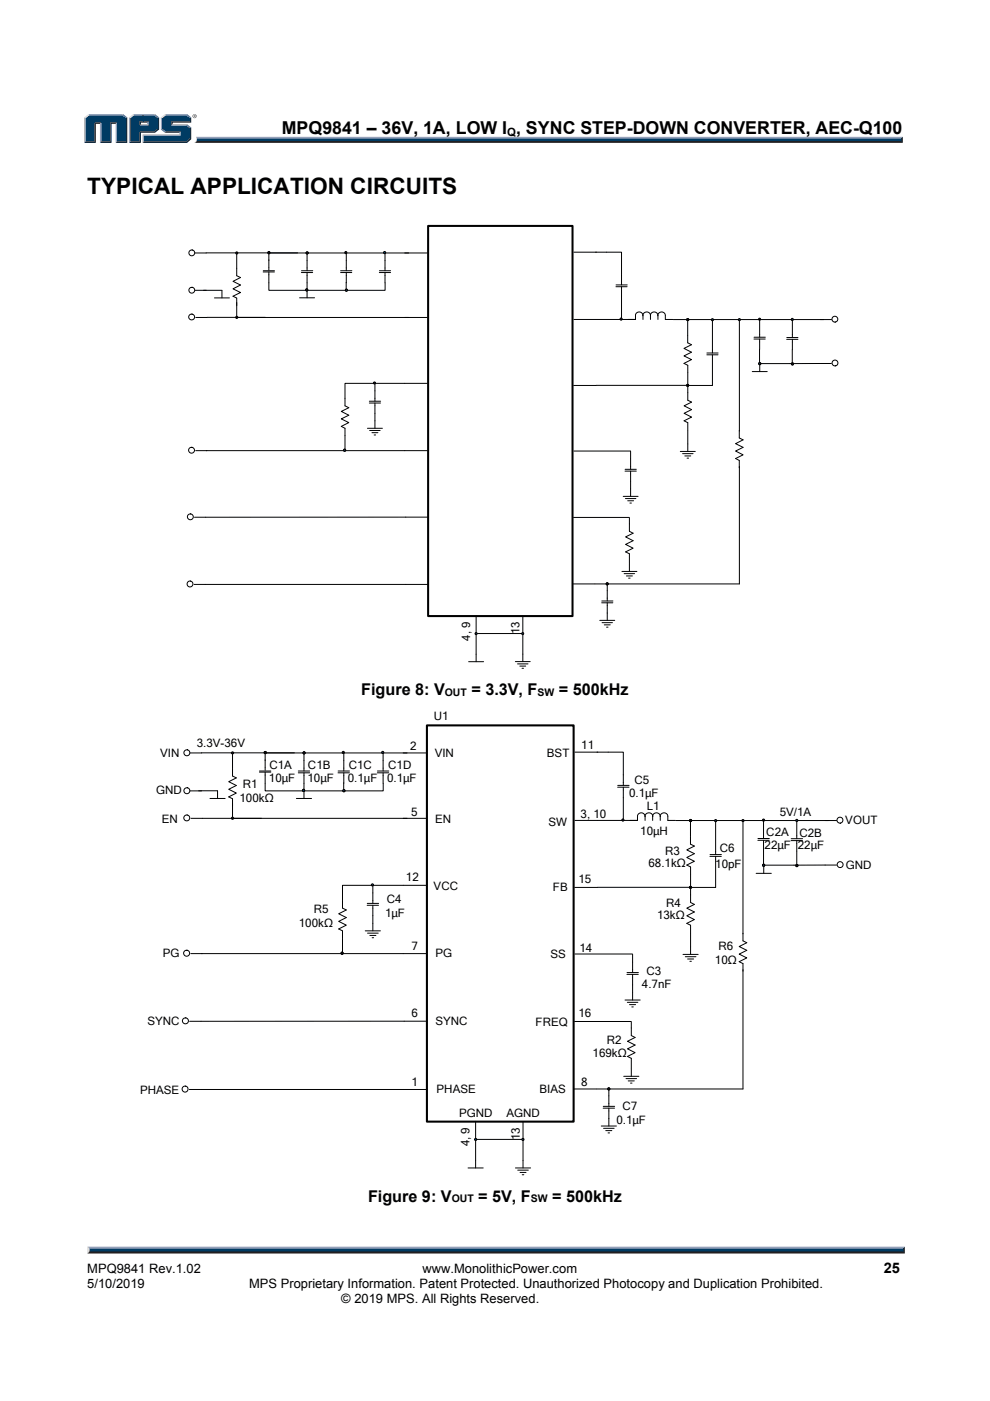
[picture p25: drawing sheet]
<svg xmlns="http://www.w3.org/2000/svg" width="210mm" height="297mm" viewBox="0 0 210 297" stroke-linecap="round" stroke-linejoin="round" font-family="sans-serif">
<defs><g id="words">
<text font-size="4.8" x="18.5" y="41.2">TYPICAL APPLICATION CIRCUITS</text>
<text font-size="3.8" x="59.8" y="28.5">MPQ9841 – 36V, 1A, LOW I , SYNC STEP-DOWN CONVERTER, AEC-Q100</text>
<g font-size="3.4">
<text x="76.6" y="147.4">Figure 8: V</text>
<text x="100" y="147.4">= 3.3V, F</text>
<text x="118.6" y="147.4">= 500kHz</text>
<text x="78.1" y="254.8">Figure 9: V</text>
<text x="101.4" y="254.8">= 5V, F</text>
<text x="117.1" y="254.8">= 500kHz</text>
</g>
<text font-size="3.1" x="187.5" y="269.9">25</text>
<g font-size="2.7">
<text x="18.5" y="269.9">MPQ9841 Rev.1.02</text>
<text x="89.6" y="269.9">www.MonolithicPower.com</text>
<text x="18.5" y="273.2">5/10/2019</text>
<text x="52.8" y="273.2">MPS Proprietary Information. Patent Protected. Unauthorized Photocopy and Duplication Prohibited.</text>
<text x="72.4" y="276.3">© 2019 MPS. All Rights Reserved.</text>
</g>
<g font-size="2.5">
<text x="92" y="152.6">U1</text>
<text x="34" y="160.5">VIN</text>
<text x="41.7" y="158.4">3.3V-36V</text>
<text x="87" y="159">2</text>
<text x="92.2" y="160.5">VIN</text>
<text x="116" y="160.6">BST</text>
<text x="123.3" y="158.8">11</text>
<text x="51.5" y="167.1">R1</text>
<text x="57" y="165.7">10μF</text>
<text x="57.2" y="163">C1A</text>
<text x="65.2" y="165.8">10μF</text>
<text x="65.3" y="163">C1B</text>
<text x="73.8" y="165.8">0.1μF</text>
<text x="74" y="163.1">C1C</text>
<text x="82.1" y="165.8">0.1μF</text>
<text x="82.3" y="163.1">C1D</text>
<text x="134.6" y="166.3">C5</text>
<text x="33.1" y="168.4">GND</text>
<text x="50.8" y="170.1">100kΩ</text>
<text x="87.2" y="172.9">5</text>
<text x="123.1" y="173.4">3, 10</text>
<text x="133.4" y="168.9">0.1μF</text>
<text x="137.2" y="171.8">L1</text>
<text x="165.4" y="173">5V/1A</text>
<text x="34.3" y="174.5">EN</text>
<text x="92.3" y="174.5">EN</text>
<text x="116.3" y="175.1">SW</text>
<text x="135.8" y="177">10μH</text>
<text x="162.5" y="177.3">C2A</text>
<text x="169.6" y="177.4">C2B</text>
<text x="179.3" y="174.6">VOUT</text>
<text x="137.5" y="183.8">68.1kΩ</text>
<text x="141.1" y="181.3">R3</text>
<text x="151.7" y="184.1">10pF</text>
<text x="152.7" y="180.7">C6</text>
<text x="162.2" y="180">22μF 22μF</text>
<text x="179.4" y="184.3">GND</text>
<text x="82" y="191.6">C4</text>
<text x="86.1" y="186.8">12</text>
<text x="92" y="188.6">VCC</text>
<text x="117.3" y="188.9">FB</text>
<text x="122.7" y="187.2">15</text>
<text x="63.4" y="196.6">100kΩ</text>
<text x="66.6" y="193.6">R5</text>
<text x="81.7" y="194.5">1μF</text>
<text x="139.4" y="194.8">13kΩ</text>
<text x="141.3" y="192.3">R4</text>
<text x="34.5" y="203">PG</text>
<text x="87.2" y="201.4">7</text>
<text x="92.4" y="203">PG</text>
<text x="116.7" y="203.2">SS</text>
<text x="122.9" y="201.7">14</text>
<text x="152.4" y="201.4">R6</text>
<text x="136.2" y="209.4">4.7nF</text>
<text x="137.1" y="206.6">C3</text>
<text x="151.6" y="204.3">10Ω</text>
<text x="87.2" y="215.6">6</text>
<text x="122.7" y="215.7">16</text>
<text x="31.3" y="217.3">SYNC</text>
<text x="92.4" y="217.4">SYNC</text>
<text x="113.6" y="217.4">FREQ</text>
<text x="128.7" y="221.3">R2</text>
<text x="125.7" y="224.1">169kΩ</text>
<text x="29.7" y="231.9">PHASE</text>
<text x="87.2" y="230.2">1</text>
<text x="92.6" y="231.8">PHASE</text>
<text x="114.4" y="231.8">BIAS</text>
<text x="123.2" y="230.3">8</text>
<text x="97.4" y="236.9">PGND</text>
<text x="107.4" y="236.8">AGND</text>
<text x="130.7" y="238.3">0.1µF</text>
<text x="132" y="235.4">C7</text>
<text x="99.6" y="243.1" transform="rotate(-90 99.6 243.1)">4, 9</text>
<text x="110.2" y="241.7" transform="rotate(-90 110.2 241.7)">13</text>
</g>
<g font-size="2.4">
<text x="107.5" y="28.9">Q</text>
<text x="99.7" y="135.8" transform="rotate(-90 99.7 135.8)">4, 9</text>
<text x="110.2" y="134.5" transform="rotate(-90 110.2 134.5)">13</text>
</g>
<g font-size="2.2">
<text x="94.4" y="147.6">OUT</text>
<text x="114" y="147.6">SW</text>
<text x="95.8" y="254.9">OUT</text>
<text x="112.6" y="254.9">SW</text>
</g>
</g></defs>
<path d="M41.6 29h149.9l-.4 .7h-149.4z" fill="#94a0b9"/>
<path d="M41.7 29.7h149.4l.4 .6h-150.3l.4-.3z" fill="#231f20"/>
<path d="M191.1 29.4l.4-.4v1.3l-.4-.4z" fill="#001339"/>
<path d="M41.8 29.4h149.3v.5h-149.4z" fill="#003b63"/>
<path d="M41.6 29l.2 .4-.1 .5-.5 .4 .4-.5z" fill="#dcddde"/>
<path d="M29.6 26.6l.3-.3h1.3l.3 .3z" fill="#94a0b9"/>
<g fill="#003b63">
<path d="M18.1 25.1l.8-.6h7l.8 .6v4.9h-1.9v-4h-1.4v4h-1.9v-4h-1.4v4h-2z"/>
<path d="M27.6 25.1l.8-.6h2.1v1.2h-.9v.9h1.9v-.9h-1.3v-1.2h2.5l.8 .6v2.2l-.8 .6h-3.1v2.1h-2z"/>
<path d="M30.5 28.7h7.8v-.8h-3.2l-.8-.6v-2.2l.8-.6h4.4l.8 .6v.6h-3.9v.9h3.1l.8 .6v2.1l-.8 .7h-9z"/>
</g>
<path d="M35 24.3h4.7" fill="none" stroke="#94a0b9" stroke-width=".26"/>
<path d="M34.1 24.9l.9-.7 .2 .3-.8 .6z" fill="#dcddde"/>
<path d="M34.2 24.9v2.6" fill="none" stroke="#94a0b9" stroke-width=".26"/>
<path d="M34.1 27.5l.3-.2 .8 .6-.2 .2z" fill="#547194"/>
<path d="M35 28h3.3" fill="none" stroke="#001339" stroke-width=".26"/>
<g fill="#94a0b9">
<path d="M30.2 28.5h7.9v-.4l.2-.2v.8h-7.8z"/>
<path d="M30.2 28.5l.3 .2v1.3l-.3 .3z"/>
</g>
<path d="M36.4 25.7h3.9v-.6l.3-.2v1.1h-4v.3l-.2 .3z" fill="#001339"/>
<path d="M36.4 26.5h3.3" fill="none" stroke="#94a0b9" stroke-width=".26"/>
<path d="M39.7 26.3l.9 .7-.3 .2-.8-.6z" fill="#547194"/>
<g fill="#001339">
<path d="M30.2 30.3l.3-.3h9l.8-.7v-2.1l.3-.2v2.5l-.9 .8z"/>
<path d="M29.6 27.9h3.1l.8-.6v-2.2l.3-.2v2.6l-.9 .6h-3v2.2h-2.6l.3-.3h2z"/>
</g>
<path d="M32.9 24.2l.9 .7-.3 .2-.8-.6z" fill="#547194"/>
<path d="M28.2 24.3h4.7" fill="none" stroke="#94a0b9" stroke-width=".26"/>
<path d="M27.3 24.9l.9-.7 .2 .3-.8 .6z" fill="#dcddde"/>
<path d="M27.5 24.9v5.4" fill="none" stroke="#94a0b9" stroke-width=".26"/>
<path d="M31.2 26l.3-.3v.9l-.3-.3z" fill="#94a0b9"/>
<g fill="#001339">
<path d="M29.6 25.7h1.9l-.3 .3h-1.3v.3l-.3 .3z"/>
<path d="M26.7 25.1l.3-.2v5.4h-2.5l.3-.3h1.9z"/>
</g>
<path d="M26.1 24.2l.9 .7-.3 .2-.8-.6z" fill="#547194"/>
<path d="M18.7 24.3h7.4" fill="none" stroke="#94a0b9" stroke-width=".26"/>
<path d="M17.9 24.9l.8-.7 .2 .3-.8 .6z" fill="#dcddde"/>
<path d="M18 24.9v5.4" fill="none" stroke="#94a0b9" stroke-width=".26"/>
<path d="M20.1 26h1.4l-.3 .3h-.9v4h-2.4l.2-.3h2z" fill="#001339"/>
<path d="M21.3 26v4.3" fill="none" stroke="#94a0b9" stroke-width=".26"/>
<path d="M23.4 26h1.4l-.3 .3h-.8v4h-2.5l.3-.3h1.9z" fill="#001339"/>
<path d="M24.7 26v4.3" fill="none" stroke="#94a0b9" stroke-width=".26"/>
<path d="M39.7 24.2l.9 .7-.3 .2-.8-.6z" fill="#547194"/>
<g fill="#231f20">
<path d="M18.9 265.1h172.6l.4 .7h-173.4z"/>
<path d="M40.8 24.6a.45 .45 0 0 1 .9 0 .45 .45 0 0 1-.9 0zM40.9 24.6a.36 .36 0 0 0 .7 0 .36 .36 0 0 0-.7 0zM41.1 24.4l.3 .1 .1 .4-.2-.2-.2 .2zM41.2 24.4v.2h.1z"/>
</g>
<path d="M18.5 264.3h173.4l-.4 .8h-172.6z" fill="#94a0b9"/>
<path d="M191.9 264.3v1.5l-.4-.5v-.5z" fill="#001339"/>
<path d="M18.9 264.8h172.6v.5h-172.6z" fill="#003b63"/>
<path d="M18.5 264.3l.4 .5v.5l-.4 .5z" fill="#dcddde"/>
<path d="M55.8 57.7h2.4M55.8 57.4h2.4M57 55.1v2.2M57 57.7v2.3M72.2 57.4h2.4M72.2 57.8h2.4M73.4 55.2v2.2M73.4 57.8v2.2M63.5 63.1h3.2M65.1 61.6v1.5" fill="none" stroke="#000" stroke-width=".21"/>
<circle cx="65.1" cy="61.5" r=".23" fill="#000080"/>
<g fill="none" stroke="#000" stroke-width=".21">
<path d="M50.2 56.9v1.6l.8 .3-1.6 .8 1.6 .8-1.6 .8 1.6 .8-1.6 .8 .8 .4v1.6M126.3 53.5h2.4M131.8 58.2v2.2M130.6 60.8h2.4M130.7 60.4h2.3M131.8 60.8v2.2M136.3 66.9a.77 .77 0 0 0-.7-.8 .77 .77 0 0 0-.8 .9v.7h-1.6M138 66.9a.79 .79 0 0 0-.8-.8 .79 .79 0 0 0-.8 .9v.7M139.5 66.9a.78 .78 0 0 0-.8-.8 .78 .78 0 0 0-.7 .9v.7M139.6 67v.7M141.1 66.9a.79 .79 0 0 0-.8-.8 .79 .79 0 0 0-.8 .9M141.1 67v.7h1.6"/>
<path d="M159.6 78.8h3.1M159.9 71.9h2.4M159.9 71.5h2.4M161.1 71.9v2.2M161.1 67.6v3.9M161.1 77.2v1.6M144.3 95.7h3.2M144.8 96.2h2.2M145.2 96.7h1.3M145.7 97.1h.4M145.9 83.3v1.6l.8 .4-1.6 .7 1.6 .8-1.6 .8 1.6 .8-1.6 .8 .8 .4v1.6M145.9 94.1v1.6"/>
<path d="M101 138.7v1.6M99.4 140.3h3.2"/>
<circle cx="65.1" cy="61.5" r=".23"/>
</g>
<circle cx="161.1" cy="77.1" r=".23" fill="#000080"/>
<g fill="none" stroke="#000" stroke-width=".21">
<path d="M63.9 57.8h2.4M63.9 57.4h2.4M65.1 55.2v2.2M65.1 57.8v2.2M73.4 53.6v1.6M41.5 67.3h2.4M174 67.8h2.4"/>
<circle cx="40.6" cy="67.2" r=".62"/>
<circle cx="161.1" cy="77.1" r=".23"/>
<circle cx="177.1" cy="67.7" r=".62"/>
</g>
<circle cx="73.3" cy="53.5" r=".23" fill="#000080"/>
<g fill="none" stroke="#000" stroke-width=".21">
<path d="M57 60v1.6h24.7v-1.6M65.1 60v1.6"/>
<circle cx="73.3" cy="53.5" r=".23"/>
</g>
<circle cx="65.1" cy="61.5" r=".23" fill="#000080"/>
<circle cx="65.1" cy="61.5" r=".23" fill="none" stroke="#000" stroke-width=".21"/>
<circle cx="57" cy="53.6" r=".23" fill="#000080"/>
<g fill="none" stroke="#000" stroke-width=".21">
<path d="M85.9 53.6h4.7M121.7 53.5h4.8M50.2 64.1v3.2h36.5M85.9 67.3h4.7M121.7 67.7h4.8M85.9 81.3h4.7M85.9 95.5h4.7M121.7 95.6h12M101 130.6v8.1"/>
<circle cx="57" cy="53.6" r=".23"/>
</g>
<circle cx="50.2" cy="67.3" r=".23" fill="#000080"/>
<g fill="none" stroke="#000" stroke-width=".21">
<path d="M78.3 85.1h2.4M78.3 85.4h2.4M79.5 81.3v3.7M79.5 85.4v2.2M85.9 81.3h-12.7v3.2"/>
<circle cx="50.2" cy="67.3" r=".23"/>
</g>
<path d="M79.3 81h.3v.4h-.3z" fill-rule="evenodd" fill="#000080"/>
<path d="M73.2 84.5v1.5l.8 .4-1.6 .8 1.6 .8-1.6 .8 1.6 .8-1.6 .8 .8 .4v4.7h12.7M77.9 90.8h3.2M78.4 91.3h2.2M78.9 91.7h1.3M79.3 81h.3v.4h-.3zM79.4 92.2h.3M79.5 87.6v3.2" fill="none" stroke="#000" stroke-width=".21"/>
<circle cx="73.1" cy="95.5" r=".23" fill="#000080"/>
<g fill="none" stroke="#000" stroke-width=".21">
<path d="M40.7 94.8a.62 .62 0 0 0-.7 .8 .62 .62 0 0 0 .9 .4 .62 .62 0 0 0 0-1.1l-.2-.1M41.5 95.5h31.7"/>
<circle cx="73.1" cy="95.5" r=".23"/>
</g>
<circle cx="73.1" cy="95.5" r=".23" fill="#000080"/>
<g fill="none" stroke="#000" stroke-width=".21">
<path d="M128.7 53.5h3.1v4.7M126.5 67.7h8.3M131.8 63v4.7"/>
<circle cx="73.1" cy="95.5" r=".23"/>
</g>
<circle cx="131.7" cy="67.6" r=".23" fill="#000080"/>
<g fill="none" stroke="#000" stroke-width=".21">
<path d="M145.9 81.7v1.6"/>
<circle cx="131.7" cy="67.6" r=".23"/>
</g>
<path d="M145.7 81.5h.3v.4h-.3z" fill-rule="evenodd" fill="#000080"/>
<path d="M145.7 81.5h.3v.4h-.3z" fill="none" stroke="#000" stroke-width=".21"/>
<path d="M145.7 81.5h.3v.4h-.3z" fill-rule="evenodd" fill="#000080"/>
<path d="M145.7 81.5h.3v.4h-.3z" fill="none" stroke="#000" stroke-width=".21"/>
<path d="M161 67.5h.3v.3h-.3z" fill-rule="evenodd" fill="#000080"/>
<path d="M161 67.5h.3v.3h-.3zM161.1 74.1v3h6.4" fill="none" stroke="#000" stroke-width=".21"/>
<circle cx="161.1" cy="77.1" r=".23" fill="#000080"/>
<g fill="none" stroke="#000" stroke-width=".21">
<path d="M86.7 53.6h-29.7v1.6"/>
<circle cx="161.1" cy="77.1" r=".23"/>
</g>
<circle cx="57" cy="53.6" r=".23" fill="#000080"/>
<circle cx="57" cy="53.6" r=".23" fill="none" stroke="#000" stroke-width=".21"/>
<circle cx="65.2" cy="53.6" r=".23" fill="#000080"/>
<g fill="none" stroke="#000" stroke-width=".21">
<path d="M65.1 53.6v1.6"/>
<circle cx="65.2" cy="53.6" r=".23"/>
</g>
<circle cx="65.2" cy="53.6" r=".23" fill="#000080"/>
<g fill="none" stroke="#000" stroke-width=".21">
<path d="M41.4 53.6h2.4M50.2 53.6v3.3M41.4 61.6h2.4M45.5 63.2h3.2M47.1 61.6v1.6M145.9 71.1v1.6l.8 .4-1.6 .8 1.6 .8-1.6 .8 1.6 .7-1.6 .8 .8 .4v4.3M174 77.1h2.3M177.2 77.6a.62 .62 0 0 1-.7-.8 .62 .62 0 0 1 1-.3 .62 .62 0 0 1-.1 1l-.2 .1M145.9 81.7h-24.2"/>
<circle cx="40.7" cy="53.6" r=".62"/>
<circle cx="65.2" cy="53.6" r=".23"/>
<circle cx="40.7" cy="61.5" r=".62"/>
</g>
<circle cx="50.2" cy="53.6" r=".23" fill="#000080"/>
<g fill="none" stroke="#000" stroke-width=".21">
<path d="M43.7 53.6h19.4M43.2 61.6h3.9M43.9 67.3h12.4M142.8 67.8h31.9"/>
<circle cx="50.2" cy="53.6" r=".23"/>
</g>
<path d="M90.8 47.9h30.6v82.7h-30.6z" fill="none" stroke="#000" stroke-width=".43"/>
<circle cx="145.9" cy="67.8" r=".22" fill="#000080"/>
<circle cx="145.9" cy="67.8" r=".22" fill="none" stroke="#000" stroke-width=".21"/>
<circle cx="145.9" cy="67.8" r=".22" fill="#000080"/>
<g fill="none" stroke="#000" stroke-width=".21">
<path d="M174 77.1h-6.5M145.9 91.3v2.8M101 134.3h9.8M110.9 130.6v9.7M109.3 140.3h3.2M109.8 140.8h2.2M110.3 141.2h1.2M110.7 141.7h.3"/>
<circle cx="145.9" cy="67.8" r=".22"/>
</g>
<path d="M110.7 134.2h.3v.3h-.3z" fill-rule="evenodd" fill="#000080"/>
<path d="M110.7 134.2h.3v.3h-.3z" fill="none" stroke="#000" stroke-width=".21"/>
<circle cx="101" cy="134.3" r=".23" fill="#000080"/>
<g fill="none" stroke="#000" stroke-width=".21">
<path d="M145.9 67.8v3.3M166.9 71.9h2.3M166.9 71.6h2.3M168.1 71.9v2.2M168.1 67.6v3.9M132.6 99.9h2.4M132.6 99.5h2.4M133.8 95.7v3.8M133.8 99.9v5.3M90.8 109.6l-49.5 .1M121.6 109.7h11.9M132.2 105.2h3.1"/>
<path d="M132.7 105.7h2.2M133.1 106.2h1.3M133.5 109.8v2.8l.8 .5-1.6 .7 1.6 .8-1.6 .8 1.6 .8-1.6 .8 .8 .4v2.1M133.5 119.6v1.6M133.6 106.7h.3M40.4 123.2a.63 .63 0 0 0-.7 .8 .63 .63 0 0 0 1 .3 .63 .63 0 0 0-.1-1l-.2-.1M41.2 123.9h49.6M121.4 123.8h4.8M126.2 123.8h30.6M131.9 121.2h3.2M132.4 121.6h2.2M132.9 122.1h1.2"/>
<path d="M133.3 122.6h.3"/>
<circle cx="40.4" cy="109.6" r=".62"/>
<circle cx="101" cy="134.3" r=".23"/>
</g>
<circle cx="168.1" cy="77.1" r=".23" fill="#000080"/>
<circle cx="168.1" cy="77.1" r=".23" fill="none" stroke="#000" stroke-width=".21"/>
<circle cx="168" cy="67.7" r=".23" fill="#000080"/>
<circle cx="168" cy="67.7" r=".23" fill="none" stroke="#000" stroke-width=".21"/>
<circle cx="168.1" cy="77.1" r=".23" fill="#000080"/>
<g fill="none" stroke="#000" stroke-width=".21">
<path d="M149.9 74.8h2.4M149.9 75.2h2.4M151.1 67.8v7M151.1 75.2v6.5M168 74.1v3"/>
<circle cx="168.1" cy="77.1" r=".23"/>
</g>
<circle cx="151.1" cy="67.8" r=".23" fill="#000080"/>
<g fill="none" stroke="#000" stroke-width=".21">
<path d="M80.5 57.8h2.3M80.5 57.4h2.3M81.7 53.6v3.8M81.7 57.8v2.2M145.9 81.7h5.2"/>
<circle cx="151.1" cy="67.8" r=".23"/>
</g>
<circle cx="81.6" cy="53.6" r=".23" fill="#000080"/>
<g fill="none" stroke="#000" stroke-width=".21">
<path d="M73.4 59.9v1.6"/>
<circle cx="81.6" cy="53.6" r=".23"/>
</g>
<circle cx="73.5" cy="61.5" r=".22" fill="#000080"/>
<circle cx="73.5" cy="61.5" r=".22" fill="none" stroke="#000" stroke-width=".21"/>
<circle cx="73.5" cy="61.5" r=".22" fill="#000080"/>
<g fill="none" stroke="#000" stroke-width=".21">
<path d="M127.6 127.8h2.4M127.6 127.4h2.4M128.8 125.2v2.2M128.8 127.8v2.2"/>
<circle cx="73.5" cy="61.5" r=".22"/>
</g>
<circle cx="128.8" cy="123.8" r=".23" fill="#000080"/>
<g fill="none" stroke="#000" stroke-width=".21">
<path d="M127.2 131.5h3.2M127.7 132h2.2M128.2 132.5h1.2M128.7 133h.3M128.8 130v1.5"/>
<circle cx="128.8" cy="123.8" r=".23"/>
</g>
<circle cx="128.8" cy="123.8" r=".23" fill="#000080"/>
<g fill="none" stroke="#000" stroke-width=".21">
<path d="M156.8 67.8v23.6M129 123.8h-.2v1.4"/>
<circle cx="128.8" cy="123.8" r=".23"/>
</g>
<circle cx="156.8" cy="67.8" r=".23" fill="#000080"/>
<g fill="none" stroke="#000" stroke-width=".21">
<path d="M156.8 91.3v1.6l.8 .4-1.6 .8 1.6 .7-1.6 .8 1.6 .8-1.6 .8 .8 .4v1.6M156.8 98.9v24.9M55 163.7h2.4M55 163.5h2.4M56.2 161.1v2.2M56.2 163.7v2.4M62.9 169.3h3.2M64.5 167.7v1.6M71.7 163.9h2.4M71.7 163.5h2.4M72.9 161.2v2.3M72.9 163.9v2.2"/>
<circle cx="156.8" cy="67.8" r=".23"/>
</g>
<circle cx="64.4" cy="167.6" r=".23" fill="#000080"/>
<g fill="none" stroke="#000" stroke-width=".21">
<path d="M126.6 159.5h2.4M49.3 162.9v1.6l.8 .4-1.6 .8 1.6 .8-1.6 .8 1.6 .8-1.6 .9 .8 .4v1.6M131 166.9h2.4M131 166.5h2.4M132.2 166.9v2.2M132.2 164.3v2.2M133.6 173.9h1.6v-.8a.78 .78 0 0 1 .8-.8 .78 .78 0 0 1 .8 .8v.8M138.4 173.1v.8M138.5 173.1a.8 .8 0 0 0-.9-.8 .8 .8 0 0 0-.8 .8M140 173.1a.8 .8 0 0 1 .8-.8 .8 .8 0 0 1 .8 .8v.8h1.7M140 173.1a.8 .8 0 0 0-.8-.8 .8 .8 0 0 0-.8 .8M140 173.1v.8"/>
<path d="M160.7 178.2h2.5M160.8 177.8h2.4M161.9 178.2v2.2M161.9 173.8v4M146.5 189.7v1.6l.8 .4-1.6 .9 1.6 .8-1.6 .8 1.6 .8-1.6 .8 .8 .4v1.6M160.4 185.2h3.2M162 183.6v1.6M144.9 202.4h3.2M145.4 202.8h2.2M145.8 203.3h1.3M146.3 203.8h.3M146.5 200.7v1.7"/>
<path d="M99.3 247.6h3.2M100.9 246v1.6"/>
<circle cx="64.4" cy="167.6" r=".23"/>
</g>
<circle cx="162" cy="183.5" r=".23" fill="#000080"/>
<g fill="none" stroke="#000" stroke-width=".21">
<path d="M72.9 159.6v1.6M39.7 172.8a.63 .63 0 0 0-.7 .7 .63 .63 0 0 0 1 .4 .63 .63 0 0 0-.1-1l-.2-.1M40.5 173.5h2.4M63.3 163.9h2.4M63.3 163.5h2.4M64.5 161.2v2.3M64.5 163.9v2.2M175 174h2.4"/>
<circle cx="178.2" cy="173.9" r=".63"/>
<circle cx="162" cy="183.5" r=".23"/>
</g>
<circle cx="72.8" cy="159.5" r=".23" fill="#000080"/>
<g fill="none" stroke="#000" stroke-width=".21">
<path d="M56.2 166.1v1.6h25.1v-1.6M64.5 166.1v1.6"/>
<circle cx="72.8" cy="159.5" r=".23"/>
</g>
<circle cx="64.4" cy="167.6" r=".23" fill="#000080"/>
<circle cx="64.4" cy="167.6" r=".23" fill="none" stroke="#000" stroke-width=".21"/>
<circle cx="56.3" cy="159.6" r=".23" fill="#000080"/>
<g fill="none" stroke="#000" stroke-width=".21">
<path d="M85.5 159.6h4.9M121.9 159.5h4.9M49.3 170.3v3.2h37M85.5 173.5h4.9M121.9 173.9h4.9M85.5 187.7h4.9M85.5 202.2h4.9M121.9 202.3h12.2M100.9 237.7v8.3"/>
<circle cx="56.3" cy="159.6" r=".23"/>
</g>
<circle cx="49.3" cy="173.5" r=".23" fill="#000080"/>
<g fill="none" stroke="#000" stroke-width=".21">
<path d="M77.9 191.9h2.4M77.9 191.5h2.4M79.1 187.7v3.8M79.1 191.9v2.2M85.5 187.7h-12.9v3.2"/>
<circle cx="49.3" cy="173.5" r=".23"/>
</g>
<circle cx="79" cy="187.6" r=".23" fill="#000080"/>
<g fill="none" stroke="#000" stroke-width=".21">
<path d="M72.6 190.9v1.6l.8 .4-1.6 .8 1.6 .8-1.6 .8 1.6 .9-1.6 .8 .8 .4v4.8h12.9M77.5 197.4h3.2M78 197.8h2.2M78.4 198.3h1.3M78.9 198.8h.3M79.1 194.1v3.3"/>
<circle cx="79" cy="187.6" r=".23"/>
</g>
<circle cx="72.6" cy="202.1" r=".23" fill="#000080"/>
<g fill="none" stroke="#000" stroke-width=".21">
<path d="M40.5 202.2h32.1"/>
<circle cx="39.6" cy="202.1" r=".64"/>
<circle cx="72.6" cy="202.1" r=".23"/>
</g>
<circle cx="72.6" cy="202.1" r=".23" fill="#000080"/>
<g fill="none" stroke="#000" stroke-width=".21">
<path d="M129 159.5h3.2v4.8M126.8 173.9h8.4M132.2 169.1v4.8"/>
<circle cx="72.6" cy="202.1" r=".23"/>
</g>
<circle cx="132.1" cy="173.9" r=".23" fill="#000080"/>
<g fill="none" stroke="#000" stroke-width=".21">
<path d="M146.5 188.1v1.6"/>
<circle cx="132.1" cy="173.9" r=".23"/>
</g>
<circle cx="146.5" cy="188.1" r=".23" fill="#000080"/>
<circle cx="146.5" cy="188.1" r=".23" fill="none" stroke="#000" stroke-width=".21"/>
<circle cx="146.5" cy="188.1" r=".23" fill="#000080"/>
<circle cx="146.5" cy="188.1" r=".23" fill="none" stroke="#000" stroke-width=".21"/>
<circle cx="161.9" cy="173.9" r=".23" fill="#000080"/>
<g fill="none" stroke="#000" stroke-width=".21">
<path d="M161.9 180.4v3h6.5"/>
<circle cx="161.9" cy="173.9" r=".23"/>
</g>
<circle cx="162" cy="183.5" r=".23" fill="#000080"/>
<g fill="none" stroke="#000" stroke-width=".21">
<path d="M86.3 159.6h-30.1v1.6"/>
<circle cx="162" cy="183.5" r=".23"/>
</g>
<circle cx="56.3" cy="159.6" r=".23" fill="#000080"/>
<circle cx="56.3" cy="159.6" r=".23" fill="none" stroke="#000" stroke-width=".21"/>
<circle cx="64.5" cy="159.6" r=".23" fill="#000080"/>
<g fill="none" stroke="#000" stroke-width=".21">
<path d="M64.5 159.6v1.6"/>
<circle cx="64.5" cy="159.6" r=".23"/>
</g>
<circle cx="64.5" cy="159.6" r=".23" fill="#000080"/>
<g fill="none" stroke="#000" stroke-width=".21">
<path d="M40.3 159.6h2.5M49.3 159.6v3.3M40.3 167.7h2.5M44.5 169.3h3.3M46.1 167.7v1.6M146.5 177.4v1.6l.8 .4-1.6 .8 1.6 .8-1.6 .8 1.6 .8-1.6 .8 .8 .4v4.3l-24.6 .1M175 183.4h2.4"/>
<circle cx="39.6" cy="159.6" r=".63"/>
<circle cx="64.5" cy="159.6" r=".23"/>
<circle cx="39.6" cy="167.7" r=".63"/>
<circle cx="178.2" cy="183.3" r=".63"/>
</g>
<path d="M49.2 159.5h.3v.3h-.3z" fill-rule="evenodd" fill="#000080"/>
<path d="M42.7 159.6h19.7M49.2 159.5h.3v.3h-.3zM42.1 167.7h4M42.9 173.5h12.6M143.3 174h32.4" fill="none" stroke="#000" stroke-width=".21"/>
<path d="M90.6 153.8h31.1v84h-31.1z" fill="none" stroke="#000" stroke-width=".44"/>
<circle cx="146.5" cy="174" r=".23" fill="#000080"/>
<circle cx="146.5" cy="174" r=".23" fill="none" stroke="#000" stroke-width=".21"/>
<circle cx="146.5" cy="174" r=".23" fill="#000080"/>
<g fill="none" stroke="#000" stroke-width=".21">
<path d="M146.5 197.8v2.9M175 183.4h-6.6M110.9 237.8v9.8M100.9 241.6h9.9M109.3 247.6h3.2M109.8 248.1h2.3M110.3 248.6h1.3M110.8 249.1h.3"/>
<circle cx="146.5" cy="174" r=".23"/>
</g>
<path d="M110.7 241.4h.4v.3h-.4z" fill-rule="evenodd" fill="#000080"/>
<path d="M110.7 241.4h.4v.3h-.4z" fill="none" stroke="#000" stroke-width=".21"/>
<path d="M100.7 241.4h.3v.3h-.3z" fill-rule="evenodd" fill="#000080"/>
<g fill="none" stroke="#000" stroke-width=".21">
<path d="M146.5 174v3.4M167.8 178.2h2.4M167.8 177.8h2.4M169 178.2v2.2M169 173.8v4M90.6 216.5h-50.4M121.9 216.6h12M132.6 212h3.2M133 206.6h2.4M133 206.2h2.4M133.1 212.5h2.2M133.5 213h1.3"/>
<path d="M133.9 216.6v3l.8 .4-1.6 .8 1.6 .8-1.6 .8 1.6 .8-1.6 .8 .8 .4v2.1M134 213.5h.3M134.2 206.6v5.4M134.2 202.3v3.9M40.2 231h50.4M121.6 230.9h4.8M126.5 230.9h31.1M132.3 228.2h3.2M132.8 228.7h2.2M133.2 229.2h1.3M133.7 229.6h.3M133.9 226.6v1.6"/>
<path d="M100.7 241.4h.3v.3h-.3z"/>
<circle cx="39.3" cy="216.4" r=".63"/>
<circle cx="39.3" cy="230.9" r=".64"/>
</g>
<circle cx="169" cy="183.5" r=".23" fill="#000080"/>
<circle cx="169" cy="183.5" r=".23" fill="none" stroke="#000" stroke-width=".21"/>
<circle cx="169" cy="173.9" r=".23" fill="#000080"/>
<circle cx="169" cy="173.9" r=".23" fill="none" stroke="#000" stroke-width=".21"/>
<circle cx="169" cy="183.5" r=".23" fill="#000080"/>
<g fill="none" stroke="#000" stroke-width=".21">
<path d="M151.8 174v7.2M150.6 181.6h2.4M150.6 181.2h2.4M151.8 181.6v6.6M169 180.5v2.9"/>
<circle cx="169" cy="183.5" r=".23"/>
</g>
<circle cx="151.8" cy="174" r=".23" fill="#000080"/>
<g fill="none" stroke="#000" stroke-width=".21">
<path d="M81.3 159.6v3.9M80 163.9h2.4M80.1 163.5h2.4M81.3 163.9v2.2M146.5 188.2h5.3"/>
<circle cx="151.8" cy="174" r=".23"/>
</g>
<circle cx="81.2" cy="159.5" r=".23" fill="#000080"/>
<g fill="none" stroke="#000" stroke-width=".21">
<path d="M72.9 166v1.6"/>
<circle cx="81.2" cy="159.5" r=".23"/>
</g>
<circle cx="72.9" cy="167.6" r=".23" fill="#000080"/>
<circle cx="72.9" cy="167.6" r=".23" fill="none" stroke="#000" stroke-width=".21"/>
<circle cx="72.9" cy="167.6" r=".23" fill="#000080"/>
<g fill="none" stroke="#000" stroke-width=".21">
<path d="M127.9 234.9h2.4M128 234.6h2.4M129.1 234.9v2.3M129.1 232.3v2.2"/>
<circle cx="72.9" cy="167.6" r=".23"/>
</g>
<circle cx="129.1" cy="230.9" r=".23" fill="#000080"/>
<g fill="none" stroke="#000" stroke-width=".21">
<path d="M127.5 238.7h3.2M128 239.2h2.3M128.5 239.7h1.3M129.1 237.1v1.6M129 240.2h.3"/>
<circle cx="129.1" cy="230.9" r=".23"/>
</g>
<circle cx="129.1" cy="230.9" r=".23" fill="#000080"/>
<g fill="none" stroke="#000" stroke-width=".21">
<path d="M157.6 174v24M129.3 230.9h-.2v1.4"/>
<circle cx="129.1" cy="230.9" r=".23"/>
</g>
<path d="M157.4 173.8h.3v.3h-.3z" fill-rule="evenodd" fill="#000080"/>
<path d="M157.4 173.8h.3v.3h-.3zM157.6 197.9v1.6l.8 .4-1.6 .8 1.6 .8-1.6 .8 1.6 .8-1.6 .8 .8 .4v26.6" fill="none" stroke="#000" stroke-width=".21"/>
<use href="#words"/>
</svg>
